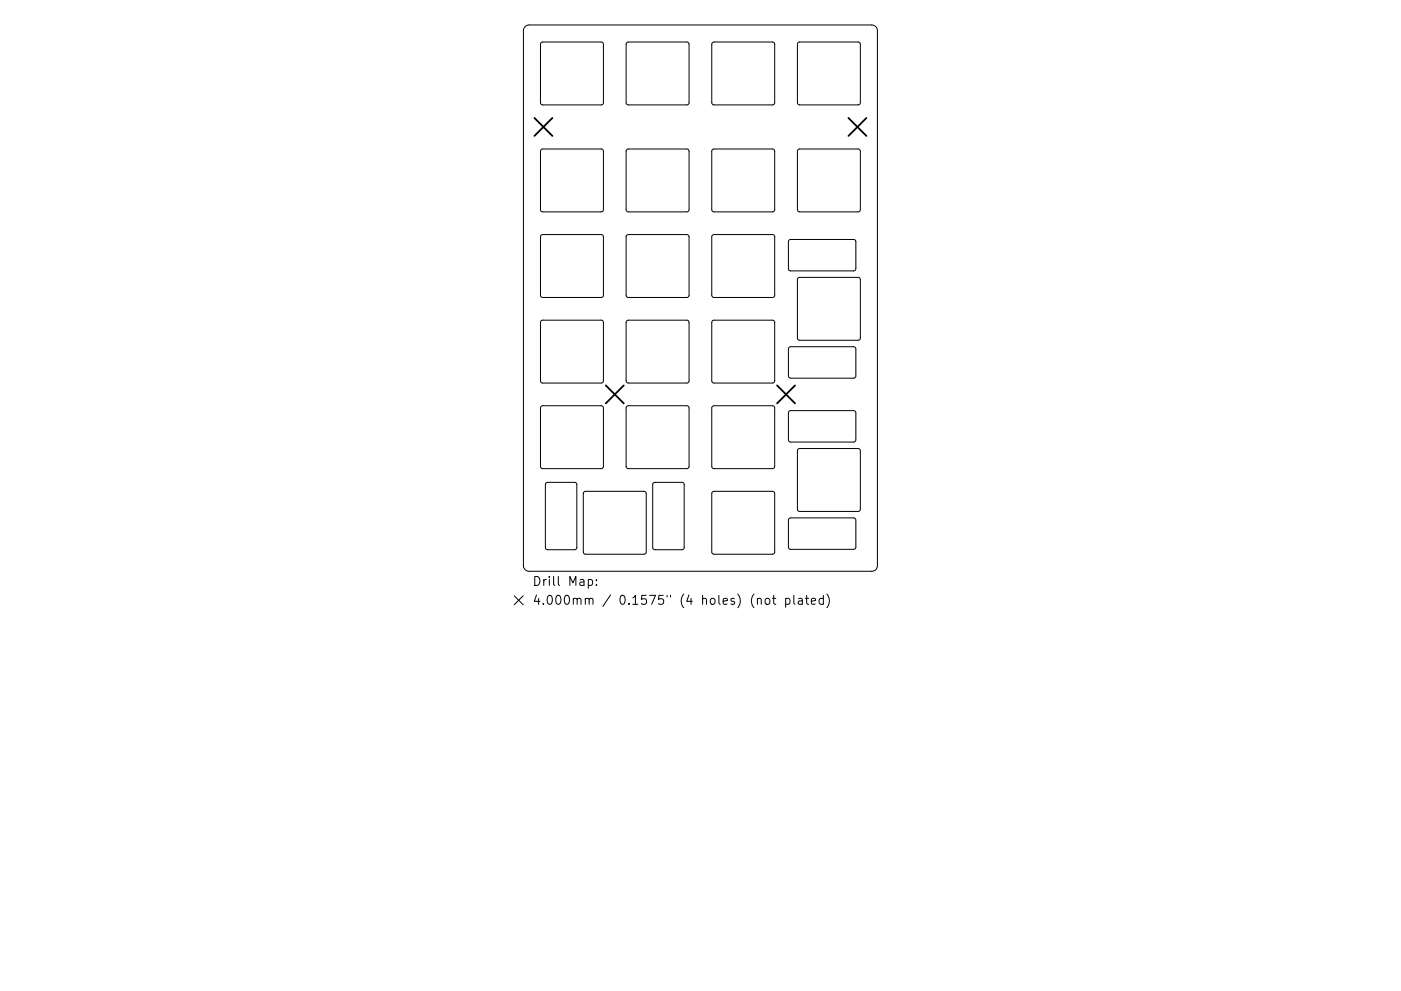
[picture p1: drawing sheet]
<svg xmlns="http://www.w3.org/2000/svg" width="297mm" height="210mm" viewBox="0 0 297 210" stroke-linecap="round" stroke-linejoin="round" font-family="sans-serif">
<defs><g id="words">
<g font-size="2.7">
<text x="112.8" y="124.3">Drill Map:</text>
<text x="112.8" y="128.3">4.000mm / 0.1575&quot; (4 holes) (not plated)</text>
</g>
</g></defs>
<g fill="none" stroke="#000" stroke-width=".21">
<path d="M111.3 5.7l.9-.4h72.6a1.21 1.21 0 0 1 1.2 1.2v113.5a1.21 1.21 0 0 1-1.2 1.2h-72.6a1.21 1.21 0 0 1-1.2-1.2v-113.5zM114.7 9.1l.4-.2h12.4l.3 .2 .1 .3v12.4l-.1 .3-.3 .2h-12.4l-.4-.2-.1-.3v-12.4zM132.9 9.1l.3-.2h12.4l.4 .2 .1 .3v12.4l-.1 .3-.4 .2h-12.4l-.3-.2-.2-.3v-12.4zM151 9.1l.4-.2h12.4l.3 .2 .2 .3v12.4l-.2 .3-.3 .2h-12.4l-.4-.2-.1-.3v-12.4zM169.2 9.1l.3-.2h12.4l.4 .2 .1 .3v12.4l-.1 .3-.4 .2h-12.4l-.3-.2-.1-.3v-12.4zM114.7 31.8l.4-.2h12.4l.3 .2 .1 .3v12.4l-.1 .3-.3 .2h-12.4l-.4-.2-.1-.3v-12.4zM132.9 31.8l.3-.2h12.4l.4 .2 .1 .3v12.4l-.1 .3-.4 .2h-12.4l-.3-.2-.2-.3v-12.4zM151 31.8l.4-.2h12.4l.3 .2 .2 .3v12.4l-.2 .3-.3 .2h-12.4l-.4-.2-.1-.3v-12.4zM169.2 31.8l.3-.2h12.4l.4 .2 .1 .3v12.4l-.1 .3-.4 .2h-12.4l-.3-.2-.1-.3v-12.4zM114.7 49.9l.4-.1h12.4l.3 .1 .1 .3v12.4l-.1 .4-.3 .1h-12.4l-.4-.1-.1-.4v-12.4zM132.9 49.9l.3-.1h12.4l.4 .1 .1 .3v12.4l-.1 .4-.4 .1h-12.4l-.3-.1-.2-.4v-12.4zM151 49.9l.4-.1h12.4l.3 .1 .2 .3v12.4l-.2 .4-.3 .1h-12.4l-.4-.1-.1-.4v-12.4z"/>
<path d="M167.3 50.9l.3-.1h13.6l.3 .5-.1 5.9-.4 .3-13.6-.1-.2-.4v-5.7zM169.2 59l.3-.2h12.4l.4 .2 .1 .3v12.4l-.1 .4-.4 .1h-12.4l-.3-.1-.1-.4v-12.4zM114.7 68.1l.4-.2h12.4l.3 .2 .1 .3v12.4l-.1 .3-.3 .2h-12.4l-.4-.2-.1-.3v-12.4zM132.9 68.1l.3-.2h12.4l.4 .2 .1 .3v12.4l-.1 .3-.4 .2h-12.4l-.3-.2-.2-.3v-12.4zM151 68.1l.4-.2h12.4l.3 .2 .2 .3v12.4l-.2 .3-.3 .2h-12.4l-.4-.2-.1-.3v-12.4zM167.3 73.7l.3-.1h13.6l.3 .4-.1 6-.4 .2h-13.6l-.2-.4v-5.8zM114.7 86.2l.4-.1h12.4l.3 .1 .1 .4v12.4l-.1 .3-.3 .1h-12.4l-.4-.1-.1-.3v-12.4zM132.9 86.2l.3-.1h12.4l.4 .1 .1 .4v12.4l-.1 .3-.4 .1h-12.4l-.3-.1-.2-.3v-12.4zM151 86.2l.4-.1h12.4l.3 .1 .2 .4v12.4l-.2 .3-.3 .1h-12.4l-.4-.1-.1-.3v-12.4zM167.3 87.3l.3-.2 13.6 .1 .3 .4-.1 5.9-.4 .3-13.6-.1-.2-.4v-5.7zM169.2 95.3l.3-.1h12.4l.4 .1 .1 .3v12.4l-.1 .4-.4 .1h-12.4l-.3-.1-.1-.4v-12.4zM115.8 102.5l.3-.2h5.7l.5 .3v13.6l-.3 .4h-5.9l-.4-.2-.1-13.6z"/>
<path d="M123.8 104.4l.3-.2h12.4l.4 .2 .1 .3v12.4l-.1 .3-.4 .2h-12.4l-.3-.2-.1-.3v-12.4zM138.5 102.5l.4-.2h5.7l.4 .3 .1 13.6-.3 .4h-5.9l-.5-.2v-13.6zM151 104.4l.4-.2h12.4l.3 .2 .2 .3v12.4l-.2 .3-.3 .2h-12.4l-.4-.2-.1-.3v-12.4zM167.3 110l.3-.1h13.6l.3 .5-.1 5.9-.4 .3-13.6-.1-.2-.4v-5.7zM109 126.4l1.9 1.9M110.9 126.4l-1.9 1.9M124.7 123l.6-.1 .3 .4v.5l-.1 .3h-.8M126.5 124v.2M126.5 123v.2M160.6 127.1l.3-.2 .4 .1 .1 1.2M162.3 127.1l.3-.2 .5 .2 .1 .8-.2 .2-.4 .1-.3-.2zM163.8 126.9h.7"/>
<path d="M164 126.3v1.6l.1 .2 .4 .1M166.6 127l.5-.1 .4 .4v.6l-.2 .2h-.7M166.6 126.9v2M168.3 126.3v1.6l.3 .3M169.3 127h.7l.1 1.2M170.1 127.4l-.6 .1a.37 .37 0 0 0-.3 .4 .37 .37 0 0 0 .3 .3l.6-.1M170.8 126.9h.7M171 126.3v1.6l.1 .2 .4 .1M172 127.6l.9-.2-.1-.4-.5-.1-.3 .3 .1 .9h.7M174.6 127l-.6-.1-.3 .4v.6l.1 .2h.8M174.6 126.3v1.9M175.3 126a2.19 2.19 0 0 1 0 2.9"/>
</g>
<path d="M113.3 25l3.8 3.8M117.1 25l-3.8 3.8M179.9 25l3.8 3.8M183.7 25l-3.8 3.8M128.4 81.8l3.8 3.8M132.2 81.8l-3.8 3.8M164.8 81.8l3.8 3.8M168.6 81.8l-3.8 3.8" fill="none" stroke="#000" stroke-width=".38"/>
<use href="#words"/>
</svg>
